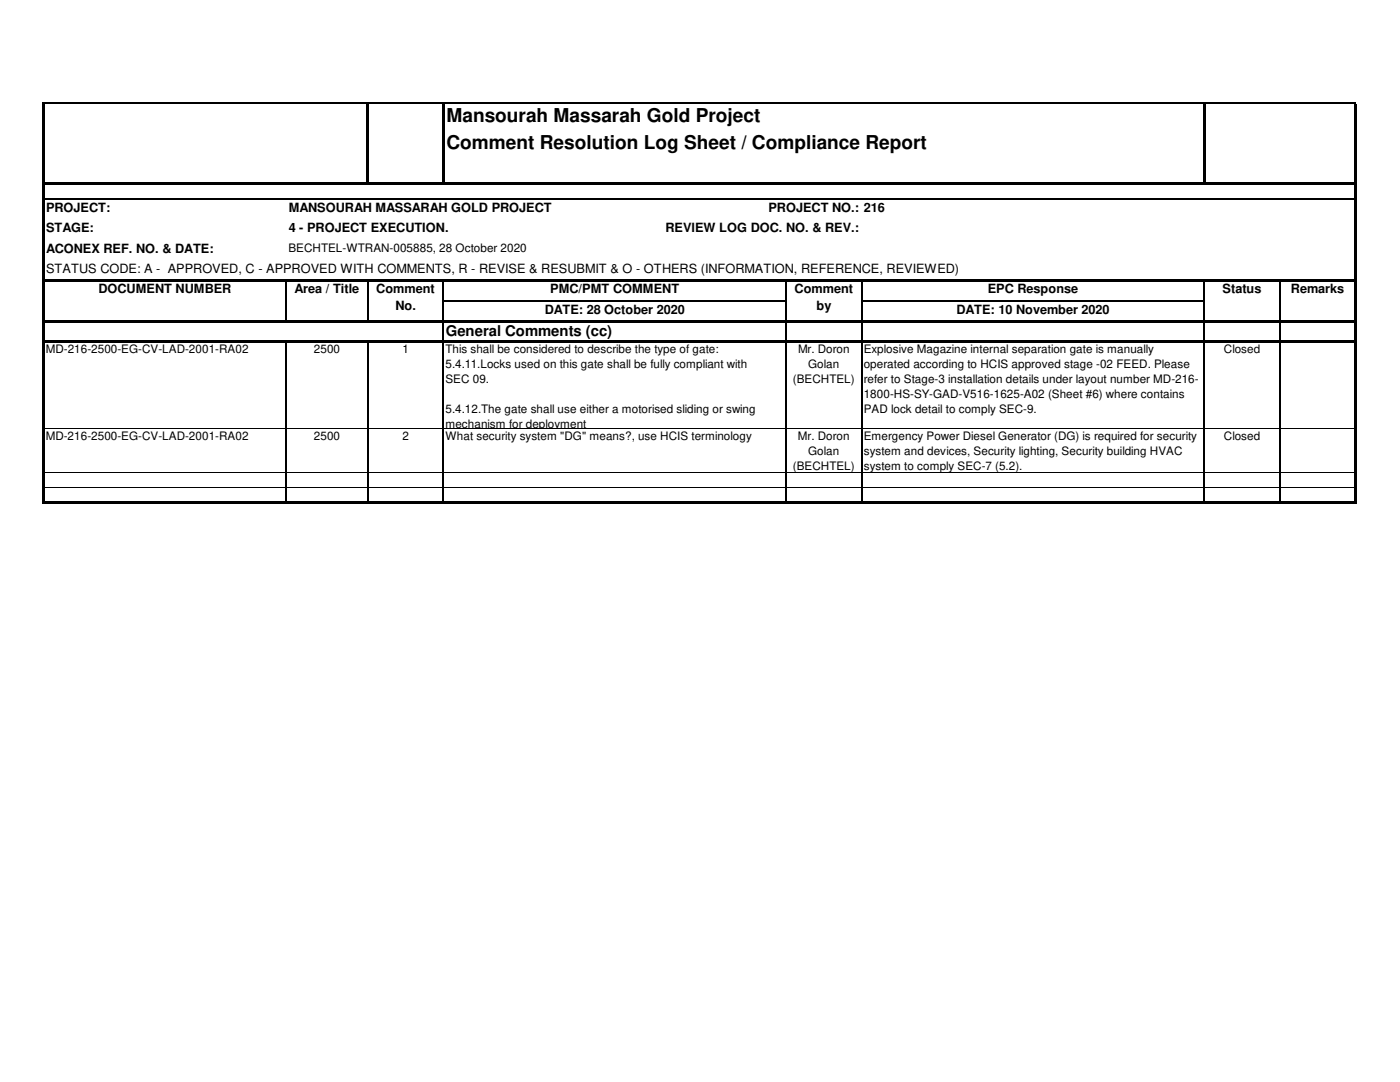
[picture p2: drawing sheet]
<svg xmlns="http://www.w3.org/2000/svg" width="279mm" height="216mm" viewBox="0 0 279 216" stroke-linecap="round" stroke-linejoin="round" font-family="sans-serif">
<defs><g id="words">
<g font-size="3.8">
<text x="89.1" y="24.3">Mansourah Massarah Gold Project</text>
<text x="89.1" y="29.6">Comment Resolution Log Sheet / Compliance Report</text>
</g>
<text font-size="3" x="89" y="67.1">General Comments (cc)</text>
<g font-size="2.5">
<text x="9.2" y="42.3">PROJECT:</text>
<text x="9.2" y="46.4">STAGE:</text>
<text x="57.6" y="46.4">4 - PROJECT EXECUTION.</text>
<text x="57.6" y="42.3">MANSOURAH MASSARAH GOLD PROJECT</text>
<text x="132.8" y="46.4">REVIEW LOG DOC. NO. &amp; REV.:</text>
<text x="153.4" y="42.3">PROJECT NO.: 216</text>
<text x="9.2" y="50.4">ACONEX REF. NO. &amp; DATE:</text>
<text x="9.2" y="54.4">STATUS CODE: A - APPROVED, C - APPROVED WITH COMMENTS, R - REVISE &amp; RESUBMIT &amp; O - OTHERS (INFORMATION, REFERENCE, REVIEWED)</text>
<text x="19.6" y="58.5">DOCUMENT NUMBER</text>
<text x="58.8" y="58.5">Area / Title</text>
<text x="75.1" y="58.5">Comment</text>
<text x="109.8" y="58.5">PMC/PMT COMMENT</text>
<text x="158.6" y="58.5">Comment</text>
<text x="197.1" y="58.5">EPC Response</text>
<text x="244" y="58.5">Status</text>
<text x="257.6" y="58.5">Remarks</text>
<text x="78.9" y="61.8">No.</text>
<text x="108.7" y="62.6">DATE: 28 October 2020</text>
<text x="163" y="61.8">by</text>
<text x="190.9" y="62.6">DATE: 10 November 2020</text>
</g>
<g font-size="2.3">
<text x="57.6" y="50.2">BECHTEL-WTRAN-005885, 28 October 2020</text>
<text x="9.1" y="70.5">MD-216-2500-EG-CV-LAD-2001-RA02</text>
<text x="62.7" y="70.5">2500</text>
<text x="80.3" y="70.5">1</text>
<text x="88.9" y="70.5">This shall be considered to describe the type of gate:</text>
<text x="159.3" y="70.5">Mr. Doron</text>
<text x="172.4" y="70.5">Explosive Magazine internal separation gate is manually</text>
<text x="244.3" y="70.5">Closed</text>
<text x="88.9" y="73.5">5.4.11.Locks used on this gate shall be fully compliant with</text>
<text x="88.9" y="76.5">SEC 09.</text>
<text x="158.2" y="76.5">(BECHTEL)</text>
<text x="161.3" y="73.5">Golan</text>
<text x="172.4" y="73.5">operated according to HCIS approved stage -02 FEED. Please</text>
<text x="172.4" y="76.5">refer to Stage-3 installation details under layout number MD-216-</text>
<text x="88.9" y="82.4">5.4.12.The gate shall use either a motorised sliding or swing</text>
<text x="172.4" y="79.4">1800-HS-SY-GAD-V516-1625-A02 (Sheet #6) where contains</text>
<text x="172.4" y="82.4">PAD lock detail to comply SEC-9.</text>
<text x="9.1" y="87.9">MD-216-2500-EG-CV-LAD-2001-RA02</text>
<text x="62.7" y="87.9">2500</text>
<text x="80.3" y="87.9">2</text>
<text x="88.9" y="87.9">What security system &quot;DG&quot; means?, use HCIS terminology</text>
<text x="88.9" y="85.3">mechanism for deployment</text>
<text x="159.3" y="87.9">Mr. Doron</text>
<text x="172.4" y="87.9">Emergency Power Diesel Generator (DG) is required for security</text>
<text x="244.3" y="87.9">Closed</text>
<text x="158.2" y="93.8">(BECHTEL)</text>
<text x="161.3" y="90.8">Golan</text>
<text x="172.4" y="90.8">system and devices, Security lighting, Security building HVAC</text>
<text x="172.4" y="93.8">system to comply SEC-7 (5.2).</text>
</g>
</g></defs>
<path d="M8.7 20.4v80.1M8.9 36.7h261.8M73.4 20.7v16.2M88.4 20.7v16.2M240.3 20.7v16.2M270.5 20.7v79.8M8.9 56h261.8M8.9 64.1h261.8M8.9 68.2h261.8M8.9 100.3h261.8" fill="none" stroke="#000" stroke-width=".42"/>
<g fill="none" stroke="#000" stroke-width=".21">
<path d="M8.9 39.7h261.4M57.1 56.2v7.7M73.4 56.2v7.7M88.5 56.2v7.7M156.9 56.2v7.7M171.9 56.2v7.7M240.3 56.2v7.7M255.4 56.2v7.7M57.1 68.4v31.7M73.4 68.4v31.7M88.5 64.3v3.6M88.5 68.4v31.7"/>
<path d="M88.6 60h68.4M156.9 64.3v3.6M156.9 68.4v31.7M171.9 64.3v3.6M171.9 68.4v31.7M172 60h68.5M240.3 64.3v3.6M240.3 68.4v31.7M255.4 64.3v3.6M255.4 68.4v31.7"/>
</g>
<g fill="none" stroke="#000" stroke-width=".2">
<path d="M8.9 85.5h48.1M8.9 94.2h48.1M8.9 97.3h48.1M57.2 85.5h16.1M57.2 94.2h16.1M57.2 97.3h16.1M73.5 85.5h14.8M73.5 94.2h14.8M73.5 97.3h14.8M88.6 85.5h68.2M88.6 94.2h68.2M88.6 97.3h68.2"/>
<path d="M157 85.5h14.8M157 94.2h14.8M157 97.3h14.8M172 85.5h68.2M172 94.2h68.2M172 97.3h68.2M240.5 85.5h14.8M240.5 94.2h14.8M240.5 97.3h14.8M255.5 85.5h14.8M255.5 94.2h14.8M255.5 97.3h14.8"/>
</g>
<path d="M8.9 20.6h261.8" fill="none" stroke="#000" stroke-width=".34"/>
<use href="#words"/>
</svg>
